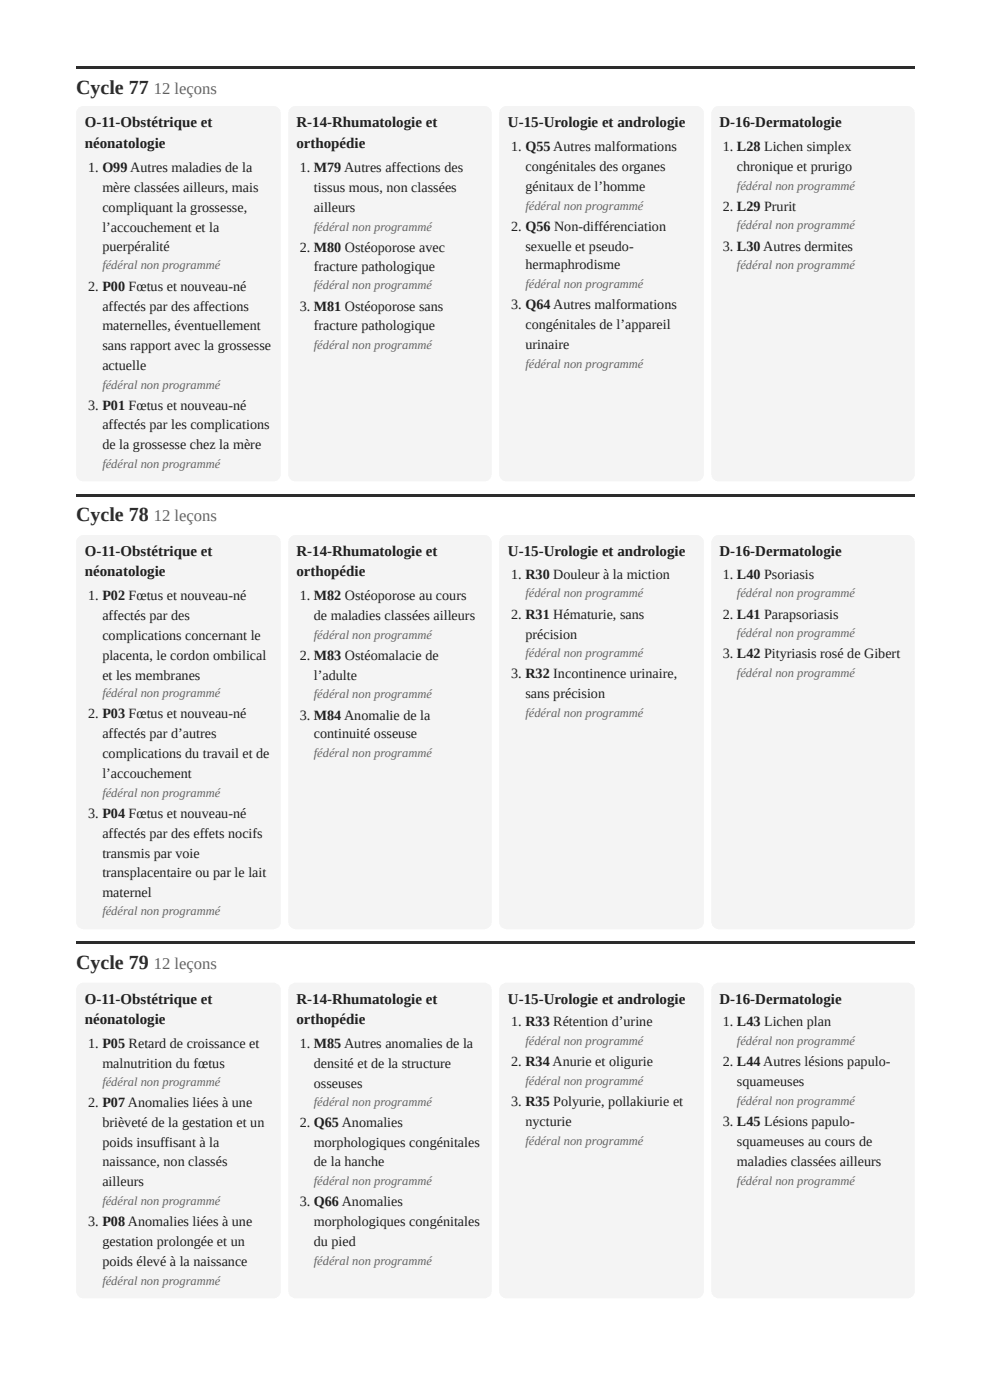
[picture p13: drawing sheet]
<svg xmlns="http://www.w3.org/2000/svg" width="210mm" height="297mm" viewBox="0 0 210 297" stroke-linecap="round" stroke-linejoin="round" font-family="sans-serif">
<defs><g id="words">
<g font-size="4.2" fill="#1f3428">
<text x="16.1" y="19.8">Cycle 77</text>
<text x="16.1" y="110.6">Cycle 78</text>
<text x="16.1" y="205.6">Cycle 79</text>
</g>
<g font-size="3.5" fill="#5b6a60">
<text x="32.6" y="19.8">12 leçons</text>
<text x="32.6" y="110.6">12 leçons</text>
<text x="32.6" y="205.6">12 leçons</text>
</g>
<g font-size="3.2" fill="#17231c">
<text x="18" y="27">O-11-Obstétrique et</text>
<text x="62.8" y="27">R-14-Rhumatologie et</text>
<text x="107.7" y="27">U-15-Urologie et andrologie</text>
<text x="152.5" y="27">D-16-Dermatologie</text>
<text x="18" y="31.5">néonatologie</text>
<text x="62.8" y="31.5">orthopédie</text>
<text x="18" y="118">O-11-Obstétrique et</text>
<text x="62.8" y="118">R-14-Rhumatologie et</text>
<text x="107.7" y="118">U-15-Urologie et andrologie</text>
<text x="152.5" y="118">D-16-Dermatologie</text>
<text x="18" y="122.2">néonatologie</text>
<text x="62.8" y="122.2">orthopédie</text>
<text x="18" y="213">O-11-Obstétrique et</text>
<text x="62.8" y="213">R-14-Rhumatologie et</text>
<text x="107.7" y="213">U-15-Urologie et andrologie</text>
<text x="152.5" y="213">D-16-Dermatologie</text>
<text x="18" y="217.2">néonatologie</text>
<text x="62.8" y="217.2">orthopédie</text>
</g>
<g font-size="3" fill="#17231c">
<text x="108.4" y="32">1. Q55 Autres malformations</text>
<text x="153.2" y="32">1. L28 Lichen simplex</text>
<text x="18.7" y="36.5">1. O99 Autres maladies de la</text>
<text x="21.7" y="40.7">mère classées ailleurs, mais</text>
<text x="63.5" y="36.5">1. M79 Autres affections des</text>
<text x="66.5" y="40.7">tissus mous, non classées</text>
<text x="111.4" y="36.2">congénitales des organes</text>
<text x="111.4" y="40.5">génitaux de l’homme</text>
<text x="156.2" y="36.2">chronique et prurigo</text>
<text x="21.7" y="45">compliquant la grossesse,</text>
<text x="66.5" y="45">ailleurs</text>
<text x="153.2" y="44.7">2. L29 Prurit</text>
<text x="21.7" y="49.2">l’accouchement et la</text>
<text x="21.7" y="53.2">puerpéralité</text>
<text x="63.5" y="53.4">2. M80 Ostéoporose avec</text>
<text x="108.4" y="48.9">2. Q56 Non-différenciation</text>
<text x="111.4" y="53.2">sexuelle et pseudo-</text>
<text x="153.2" y="53.2">3. L30 Autres dermites</text>
<text x="66.5" y="57.4">fracture pathologique</text>
<text x="111.4" y="57.2">hermaphrodisme</text>
<text x="18.7" y="61.6">2. P00 Fœtus et nouveau-né</text>
<text x="21.7" y="65.9">affectés par des affections</text>
<text x="63.5" y="65.9">3. M81 Ostéoporose sans</text>
<text x="108.4" y="65.6">3. Q64 Autres malformations</text>
<text x="21.7" y="70.1">maternelles, éventuellement</text>
<text x="66.5" y="70.1">fracture pathologique</text>
<text x="111.4" y="69.9">congénitales de l’appareil</text>
<text x="21.7" y="74.3">sans rapport avec la grossesse</text>
<text x="111.4" y="74.1">urinaire</text>
<text x="21.7" y="78.6">actuelle</text>
<text x="18.7" y="87">3. P01 Fœtus et nouveau-né</text>
<text x="21.7" y="91">affectés par les complications</text>
<text x="21.7" y="95.3">de la grossesse chez la mère</text>
<text x="108.4" y="122.8">1. R30 Douleur à la miction</text>
<text x="153.2" y="122.8">1. L40 Psoriasis</text>
<text x="18.7" y="127.3">1. P02 Fœtus et nouveau-né</text>
<text x="21.7" y="131.5">affectés par des</text>
<text x="63.5" y="127.3">1. M82 Ostéoporose au cours</text>
<text x="66.5" y="131.5">de maladies classées ailleurs</text>
<text x="108.4" y="131.2">2. R31 Hématurie, sans</text>
<text x="153.2" y="131.2">2. L41 Parapsoriasis</text>
<text x="21.7" y="135.7">complications concernant le</text>
<text x="111.4" y="135.5">précision</text>
<text x="21.7" y="140">placenta, le cordon ombilical</text>
<text x="63.5" y="140">2. M83 Ostéomalacie de</text>
<text x="108.4" y="143.9">3. R32 Incontinence urinaire,</text>
<text x="153.2" y="139.7">3. L42 Pityriasis rosé de Gibert</text>
<text x="21.7" y="144.2">et les membranes</text>
<text x="66.5" y="144.2">l’adulte</text>
<text x="111.4" y="148.2">sans précision</text>
<text x="18.7" y="152.4">2. P03 Fœtus et nouveau-né</text>
<text x="63.5" y="152.7">3. M84 Anomalie de la</text>
<text x="21.7" y="156.6">affectés par d’autres</text>
<text x="21.7" y="160.9">complications du travail et de</text>
<text x="66.5" y="156.6">continuité osseuse</text>
<text x="21.7" y="165.1">l’accouchement</text>
<text x="18.7" y="173.6">3. P04 Fœtus et nouveau-né</text>
<text x="21.7" y="177.8">affectés par des effets nocifs</text>
<text x="21.7" y="182">transmis par voie</text>
<text x="21.7" y="186">transplacentaire ou par le lait</text>
<text x="21.7" y="190.2">maternel</text>
<text x="108.4" y="217.8">1. R33 Rétention d’urine</text>
<text x="153.2" y="217.8">1. L43 Lichen plan</text>
<text x="18.7" y="222.3">1. P05 Retard de croissance et</text>
<text x="21.7" y="226.5">malnutrition du fœtus</text>
<text x="63.5" y="222.3">1. M85 Autres anomalies de la</text>
<text x="66.5" y="226.5">densité et de la structure</text>
<text x="108.4" y="226.2">2. R34 Anurie et oligurie</text>
<text x="153.2" y="226.2">2. L44 Autres lésions papulo-</text>
<text x="66.5" y="230.7">osseuses</text>
<text x="156.2" y="230.5">squameuses</text>
<text x="18.7" y="235">2. P07 Anomalies liées à une</text>
<text x="21.7" y="239.2">brièveté de la gestation et un</text>
<text x="63.5" y="239.2">2. Q65 Anomalies</text>
<text x="108.4" y="234.7">3. R35 Polyurie, pollakiurie et</text>
<text x="111.4" y="238.9">nycturie</text>
<text x="153.2" y="238.9">3. L45 Lésions papulo-</text>
<text x="21.7" y="243.4">poids insuffisant à la</text>
<text x="66.5" y="243.4">morphologiques congénitales</text>
<text x="156.2" y="243.2">squameuses au cours de</text>
<text x="21.7" y="247.4">naissance, non classés</text>
<text x="21.7" y="251.6">ailleurs</text>
<text x="66.5" y="247.4">de la hanche</text>
<text x="156.2" y="247.4">maladies classées ailleurs</text>
<text x="63.5" y="255.9">3. Q66 Anomalies</text>
<text x="18.7" y="260.1">3. P08 Anomalies liées à une</text>
<text x="66.5" y="260.1">morphologiques congénitales</text>
<text x="21.7" y="264.3">gestation prolongée et un</text>
<text x="21.7" y="268.6">poids élevé à la naissance</text>
<text x="66.5" y="264.3">du pied</text>
</g>
<g font-size="2.6" fill="#5b6a60">
<text x="156.2" y="40.2">fédéral non programmé</text>
<text x="111.4" y="44.5">fédéral non programmé</text>
<text x="66.5" y="48.9">fédéral non programmé</text>
<text x="156.2" y="48.7">fédéral non programmé</text>
<text x="21.7" y="57.2">fédéral non programmé</text>
<text x="156.2" y="57.2">fédéral non programmé</text>
<text x="66.5" y="61.4">fédéral non programmé</text>
<text x="111.4" y="61.1">fédéral non programmé</text>
<text x="66.5" y="74.1">fédéral non programmé</text>
<text x="21.7" y="82.6">fédéral non programmé</text>
<text x="111.4" y="78.1">fédéral non programmé</text>
<text x="21.7" y="99.2">fédéral non programmé</text>
<text x="111.4" y="126.7">fédéral non programmé</text>
<text x="156.2" y="126.7">fédéral non programmé</text>
<text x="66.5" y="135.5">fédéral non programmé</text>
<text x="156.2" y="135.2">fédéral non programmé</text>
<text x="111.4" y="139.4">fédéral non programmé</text>
<text x="156.2" y="143.7">fédéral non programmé</text>
<text x="21.7" y="147.9">fédéral non programmé</text>
<text x="66.5" y="148.2">fédéral non programmé</text>
<text x="111.4" y="152.1">fédéral non programmé</text>
<text x="66.5" y="160.6">fédéral non programmé</text>
<text x="21.7" y="169.1">fédéral non programmé</text>
<text x="21.7" y="194.2">fédéral non programmé</text>
<text x="111.4" y="221.7">fédéral non programmé</text>
<text x="156.2" y="221.7">fédéral non programmé</text>
<text x="21.7" y="230.5">fédéral non programmé</text>
<text x="111.4" y="230.2">fédéral non programmé</text>
<text x="66.5" y="234.7">fédéral non programmé</text>
<text x="156.2" y="234.4">fédéral non programmé</text>
<text x="111.4" y="242.9">fédéral non programmé</text>
<text x="66.5" y="251.4">fédéral non programmé</text>
<text x="156.2" y="251.4">fédéral non programmé</text>
<text x="21.7" y="255.6">fédéral non programmé</text>
<text x="66.5" y="268.3">fédéral non programmé</text>
<text x="21.7" y="272.5">fédéral non programmé</text>
</g>
</g></defs>
<g fill="#1f3428">
<path d="M16.1 14h177.8v.6h-177.8z"/>
<path d="M16.1 104.8h177.8v.5h-177.8z"/>
<path d="M16.1 199.8h177.8v.5h-177.8z"/>
</g>
<g fill="#f3f5f2">
<path d="M16.6 23l.5-.4 .6-.1h40.2a1.59 1.59 0 0 1 1.6 1.6v76.4a1.59 1.59 0 0 1-1.6 1.6h-40.2a1.59 1.59 0 0 1-1.6-1.6v-76.4l.2-.6z"/>
<path d="M61.6 23l.5-.4 .6-.1h40a1.59 1.59 0 0 1 1.5 1.6v76.4a1.59 1.59 0 0 1-1.5 1.6h-40a1.59 1.59 0 0 1-1.6-1.6v-76.4l.1-.6z"/>
<path d="M106.3 23l.5-.4 .6-.1h40.2a1.59 1.59 0 0 1 1.6 1.6v76.4a1.59 1.59 0 0 1-1.6 1.6h-40.2a1.59 1.59 0 0 1-1.6-1.6v-76.4l.2-.6z"/>
<path d="M151.3 23l.5-.4 .6-.1h40a1.59 1.59 0 0 1 1.5 1.6v76.4a1.59 1.59 0 0 1-1.5 1.6h-40a1.59 1.59 0 0 1-1.6-1.6v-76.4l.1-.6z"/>
<path d="M16.6 114l.5-.4 .6-.1h40.2a1.59 1.59 0 0 1 1.6 1.6v80.4a1.59 1.59 0 0 1-1.6 1.6h-40.2a1.59 1.59 0 0 1-1.6-1.6v-80.4l.2-.6z"/>
<path d="M61.6 114l.5-.4 .6-.1h40a1.59 1.59 0 0 1 1.5 1.6v80.4a1.59 1.59 0 0 1-1.5 1.6h-40a1.59 1.59 0 0 1-1.6-1.6v-80.4l.1-.6z"/>
<path d="M106.3 114l.5-.4 .6-.1h40.2a1.59 1.59 0 0 1 1.6 1.6v80.4a1.59 1.59 0 0 1-1.6 1.6h-40.2a1.59 1.59 0 0 1-1.6-1.6v-80.4l.2-.6z"/>
<path d="M151.3 114l.5-.4 .6-.1h40a1.59 1.59 0 0 1 1.5 1.6v80.4a1.59 1.59 0 0 1-1.5 1.6h-40a1.59 1.59 0 0 1-1.6-1.6v-80.4l.1-.6z"/>
<path d="M16.6 209l.5-.4 .6-.1h40.2a1.59 1.59 0 0 1 1.6 1.6v63.7a1.59 1.59 0 0 1-1.6 1.6h-40.2a1.59 1.59 0 0 1-1.6-1.6v-63.7l.2-.6z"/>
<path d="M61.6 209l.5-.4 .6-.1h40a1.59 1.59 0 0 1 1.5 1.6v63.7a1.59 1.59 0 0 1-1.5 1.6h-40a1.59 1.59 0 0 1-1.6-1.6v-63.7l.1-.6z"/>
<path d="M106.3 209l.5-.4 .6-.1h40.2a1.59 1.59 0 0 1 1.6 1.6v63.7a1.59 1.59 0 0 1-1.6 1.6h-40.2a1.59 1.59 0 0 1-1.6-1.6v-63.7l.2-.6z"/>
<path d="M151.3 209l.5-.4 .6-.1h40a1.59 1.59 0 0 1 1.5 1.6v63.7a1.59 1.59 0 0 1-1.5 1.6h-40a1.59 1.59 0 0 1-1.6-1.6v-63.7l.1-.6z"/>
</g>
<use href="#words"/>
</svg>
